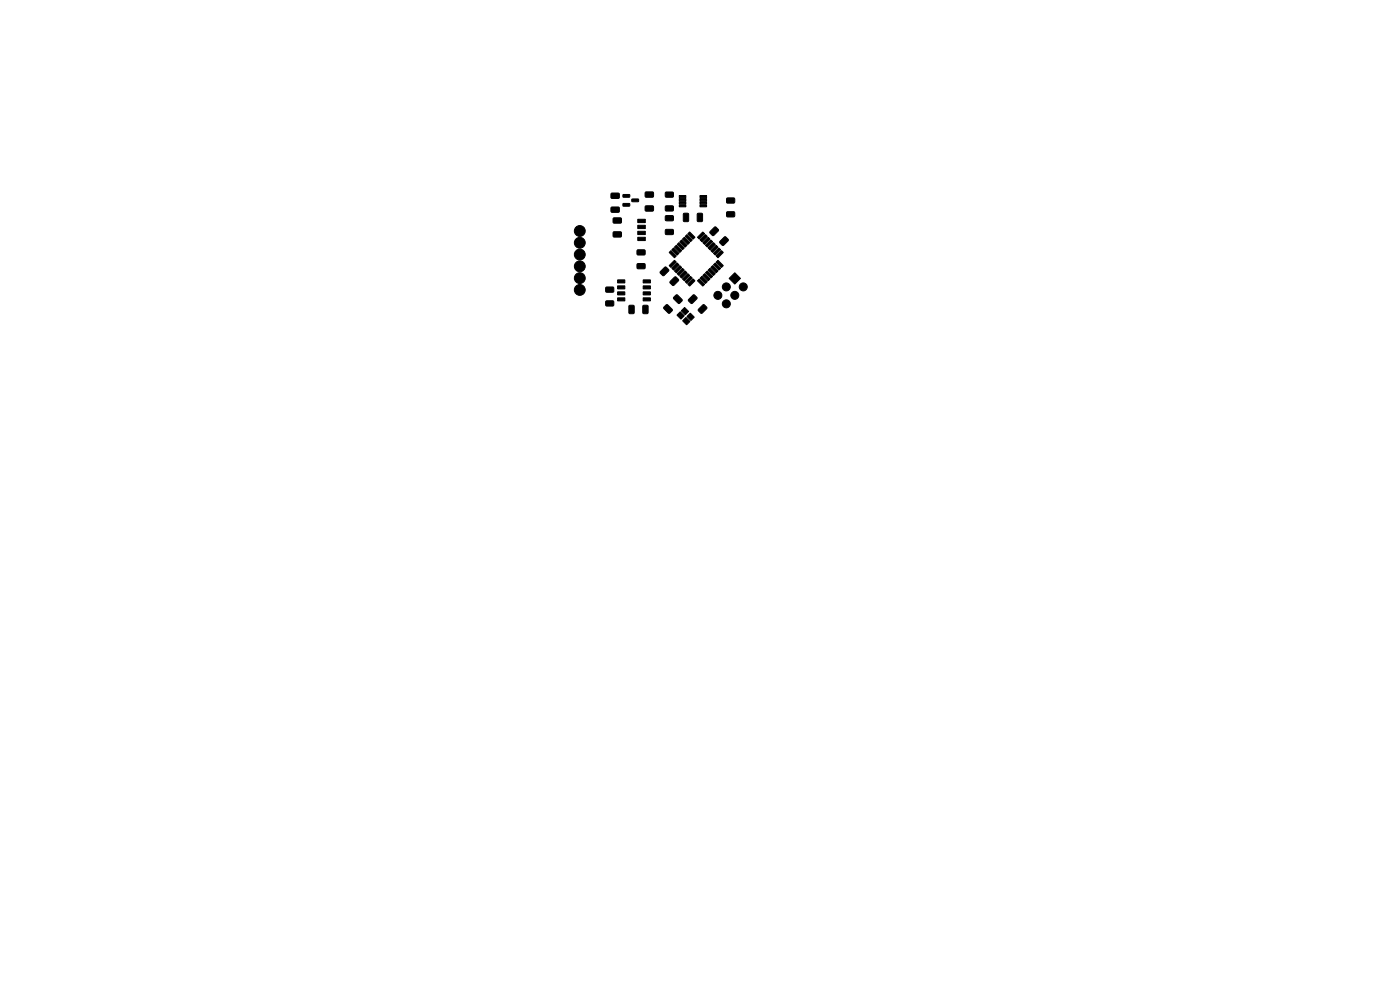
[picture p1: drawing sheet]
<svg xmlns="http://www.w3.org/2000/svg" width="297mm" height="210mm" viewBox="0 0 297 210" stroke-linecap="round" stroke-linejoin="round" font-family="sans-serif">
<g fill="#000" stroke="#000" stroke-width=".21">
<path d="M130.1 49.2h1.6l.1 .2v.7l-.2 .2h-1.4l-.1-.3zM130.1 46.3l1.6-.1 .1 .3v.7l-.2 .1h-1.4l-.1-.2zM131 59.4h1.6v.6h-1.6zM129.7 41h1.5l.2 .2v.7l-.2 .2h-1.4l-.2-.2zM129.7 44l1.5-.1 .2 .3v.7l-.2 .1h-1.4l-.2-.2zM132.2 41.3h1.3l.1 .5h-1.4zM132.2 43.2h1.3l.1 .5h-1.4zM134.1 42.2h1.3l.1 .5-1.4 .1zM135.3 46.5h1.6v.7h-1.6zM135.3 47.8h1.6v.7h-1.6zM135.3 49.1h1.6v.7h-1.6zM135.3 50.3h1.6v.7h-1.6z"/>
<path d="M135.2 56l1.5-.1 .2 .3v.7l-.3 .1h-1.3l-.2-.2zM135.2 53h1.5l.2 .2v.7l-.3 .2h-1.3l-.2-.2zM136.4 59.4h1.6v.6h-1.6zM136.9 40.8l1.6-.1 .1 .2v.8l-.2 .2-1.4-.1-.1-.2zM136.9 43.7h1.6l.1 .2v.7l-.2 .2h-1.4l-.1-.2zM140.1 57.6l1.1-1 .7 .7-1.2 1.2-.6-.5zM141.2 43.7h1.5l.2 .2v.7l-.3 .2h-1.3l-.2-.3zM141.2 40.8l1.5-.1 .2 .3v.7l-.3 .2-1.3-.1-.2-.2zM141.2 48.7h1.5l.2 .2v.7l-.3 .2h-1.3l-.2-.3zM141.2 45.8l1.5-.1 .2 .3v.7l-.3 .2-1.3-.1-.2-.2zM142 56.3l1.1-1.1 .4 .4-1.2 1.1zM142.5 56.9l1.2-1.1 .3 .4-1.1 1.1z"/>
<path d="M144.2 56.3l.4 .4-1.1 1.2-.4-.4zM142 53.6l.3-.4 1.2 1.1-.4 .4zM143.7 58l1.1-1.1 .4 .4-1.2 1.1zM142.5 53l.4-.4 1.1 1.1-.3 .4zM144.1 41.5h1.4v.4h-1.4zM144.1 42.1h1.4v.5h-1.4zM144.1 42.8h1.4v.4h-1.4zM144.1 43.4h1.4v.5h-1.4zM144.2 58.6l1.1-1.1 .4 .4-1.1 1.1zM143.5 52l1.1 1.2-.4 .4-1.1-1.2zM144.8 59.2l1.1-1.2 .4 .4-1.1 1.2zM143.7 51.9l.3-.4 1.2 1.1-.4 .4z"/>
<path d="M144.2 51.3l.4-.4 1.1 1.1-.4 .4zM145 45.3l.9-.1 .2 .2v1.4l-.2 .2h-.7l-.2-.1zM145.2 50.3l1.1 1.2-.4 .4-1.1-1.2zM145.3 50.2l.4-.4 1.2 1.1-.4 .4zM145.9 49.6l.4-.4 1.1 1.1-.4 .4zM149.1 49.2l.4 .4-1.1 1.1-.4-.4zM148.5 43.4h1.4v.5h-1.4zM148.5 42.8h1.4v.4h-1.4zM148.5 42.1h1.4v.5h-1.4zM148.5 41.5h1.4v.4h-1.4zM148.5 50.9l1.2-1.1 .4 .4-1.2 1.1zM148 45.3l.8-.1 .2 .2v1.4l-.1 .2h-.7l-.3-.1z"/>
<path d="M149.1 51.5l1.1-1.2 .4 .4-1.1 1.2zM148.5 59l.4-.4 1.2 1.1-.4 .4zM149.7 52l1.1-1.1 .4 .4-1.1 1.1zM149.1 58.4l.4-.4 1.1 1.2-.4 .4zM150.2 52.6l1.2-1.1 .3 .4-1.1 1.1zM149.7 57.9l.4-.4 1.1 1.1-.4 .4zM150.8 53.2l1.1-1.2 .4 .4-1.1 1.2zM150.6 49.1l1.1-1 .7 .7-1.1 1.2-.7-.5zM150.2 57.3l.4-.4 1.1 1.1-.3 .4zM152.5 52.6l.4 .4-1.2 1.1-.3-.4zM151.2 56.3l1.1 1.2-.4 .4-1.1-1.2zM153.1 53.2l.3 .4-1.1 1.1-.4-.4z"/>
<path d="M151.7 55.8l1.2 1.1-.4 .4-1.1-1.1zM151.9 55.6l.4-.4 1.1 1.1-.3 .4zM152.7 51.2l1.1-1 .7 .7-1.1 1.2-.7-.6zM154.7 59.1l1.2-1.2 1.2 1.2-1.2 1.2zM154.2 42h1.5l.2 .2v.7l-.3 .2h-1.3l-.2-.2zM154.2 45l1.5-.1 .2 .3v.7l-.3 .1h-1.3l-.2-.2zM128.5 63.9l1.6-.1 .1 .2v.8l-.2 .1h-1.4l-.1-.2zM128.5 60.9h1.6l.1 .2v.7l-.2 .2h-1.4l-.1-.3zM131 60.6h1.6v.7h-1.6zM131 61.9h1.6v.7h-1.6zM131 63.2h1.6v.6h-1.6zM133.5 64.8l.8-.1 .2 .2v1.4l-.1 .2-.8 .1-.2-.2z"/>
<path d="M136.4 64.8l.8-.1 .3 .2v1.4l-.2 .2-.7 .1-.2-.2zM136.4 63.2h1.6v.6h-1.6zM136.4 61.9h1.6v.7h-1.6zM136.4 60.6h1.6v.7h-1.6zM141.3 64.7h.4l.9 1v.2l-.6 .6-.2-.1-1-1v-.3zM142.9 63.1l.5-.5 .3-.1 1 1v.3l-.5 .5-.3 .1-1-1zM142.2 59.7l1.1-1 .7 .7-1.2 1.2-.6-.6zM144.3 66.1l.9 .9-.7 .7-.9-.9zM144.5 65.9l.7-.7 .9 .9-.7 .7zM145.5 67.3l.9 .9-.7 .7-.9-.8zM145.3 59.7l1.2-1.1 .4 .4-1.2 1.1zM147 59.2l.4 .4-1.1 1.1-.4-.4z"/>
<path d="M146.4 66.4l.9 .9-.7 .7-.9-.9zM147 62.6h.4l.5 .6-1.2 1.2-.7-.7zM149.1 64.7h.3l.6 .6-1.2 1.2-.7-.7zM148 59.6l.4-.4 1.1 1.1-.4 .4z"/>
<circle cx="123" cy="56.5" r="1.15"/>
<circle cx="123" cy="59" r="1.15"/>
<circle cx="123" cy="54" r="1.15"/>
<circle cx="123" cy="49" r="1.15"/>
<circle cx="123" cy="51.5" r="1.15"/>
<circle cx="123" cy="61.5" r="1.15"/>
<circle cx="152.3" cy="62.7" r=".85"/>
<circle cx="154.1" cy="60.9" r=".85"/>
<circle cx="154.1" cy="64.5" r=".85"/>
<circle cx="155.9" cy="62.7" r=".85"/>
<circle cx="157.7" cy="60.9" r=".85"/>
</g>
</svg>
